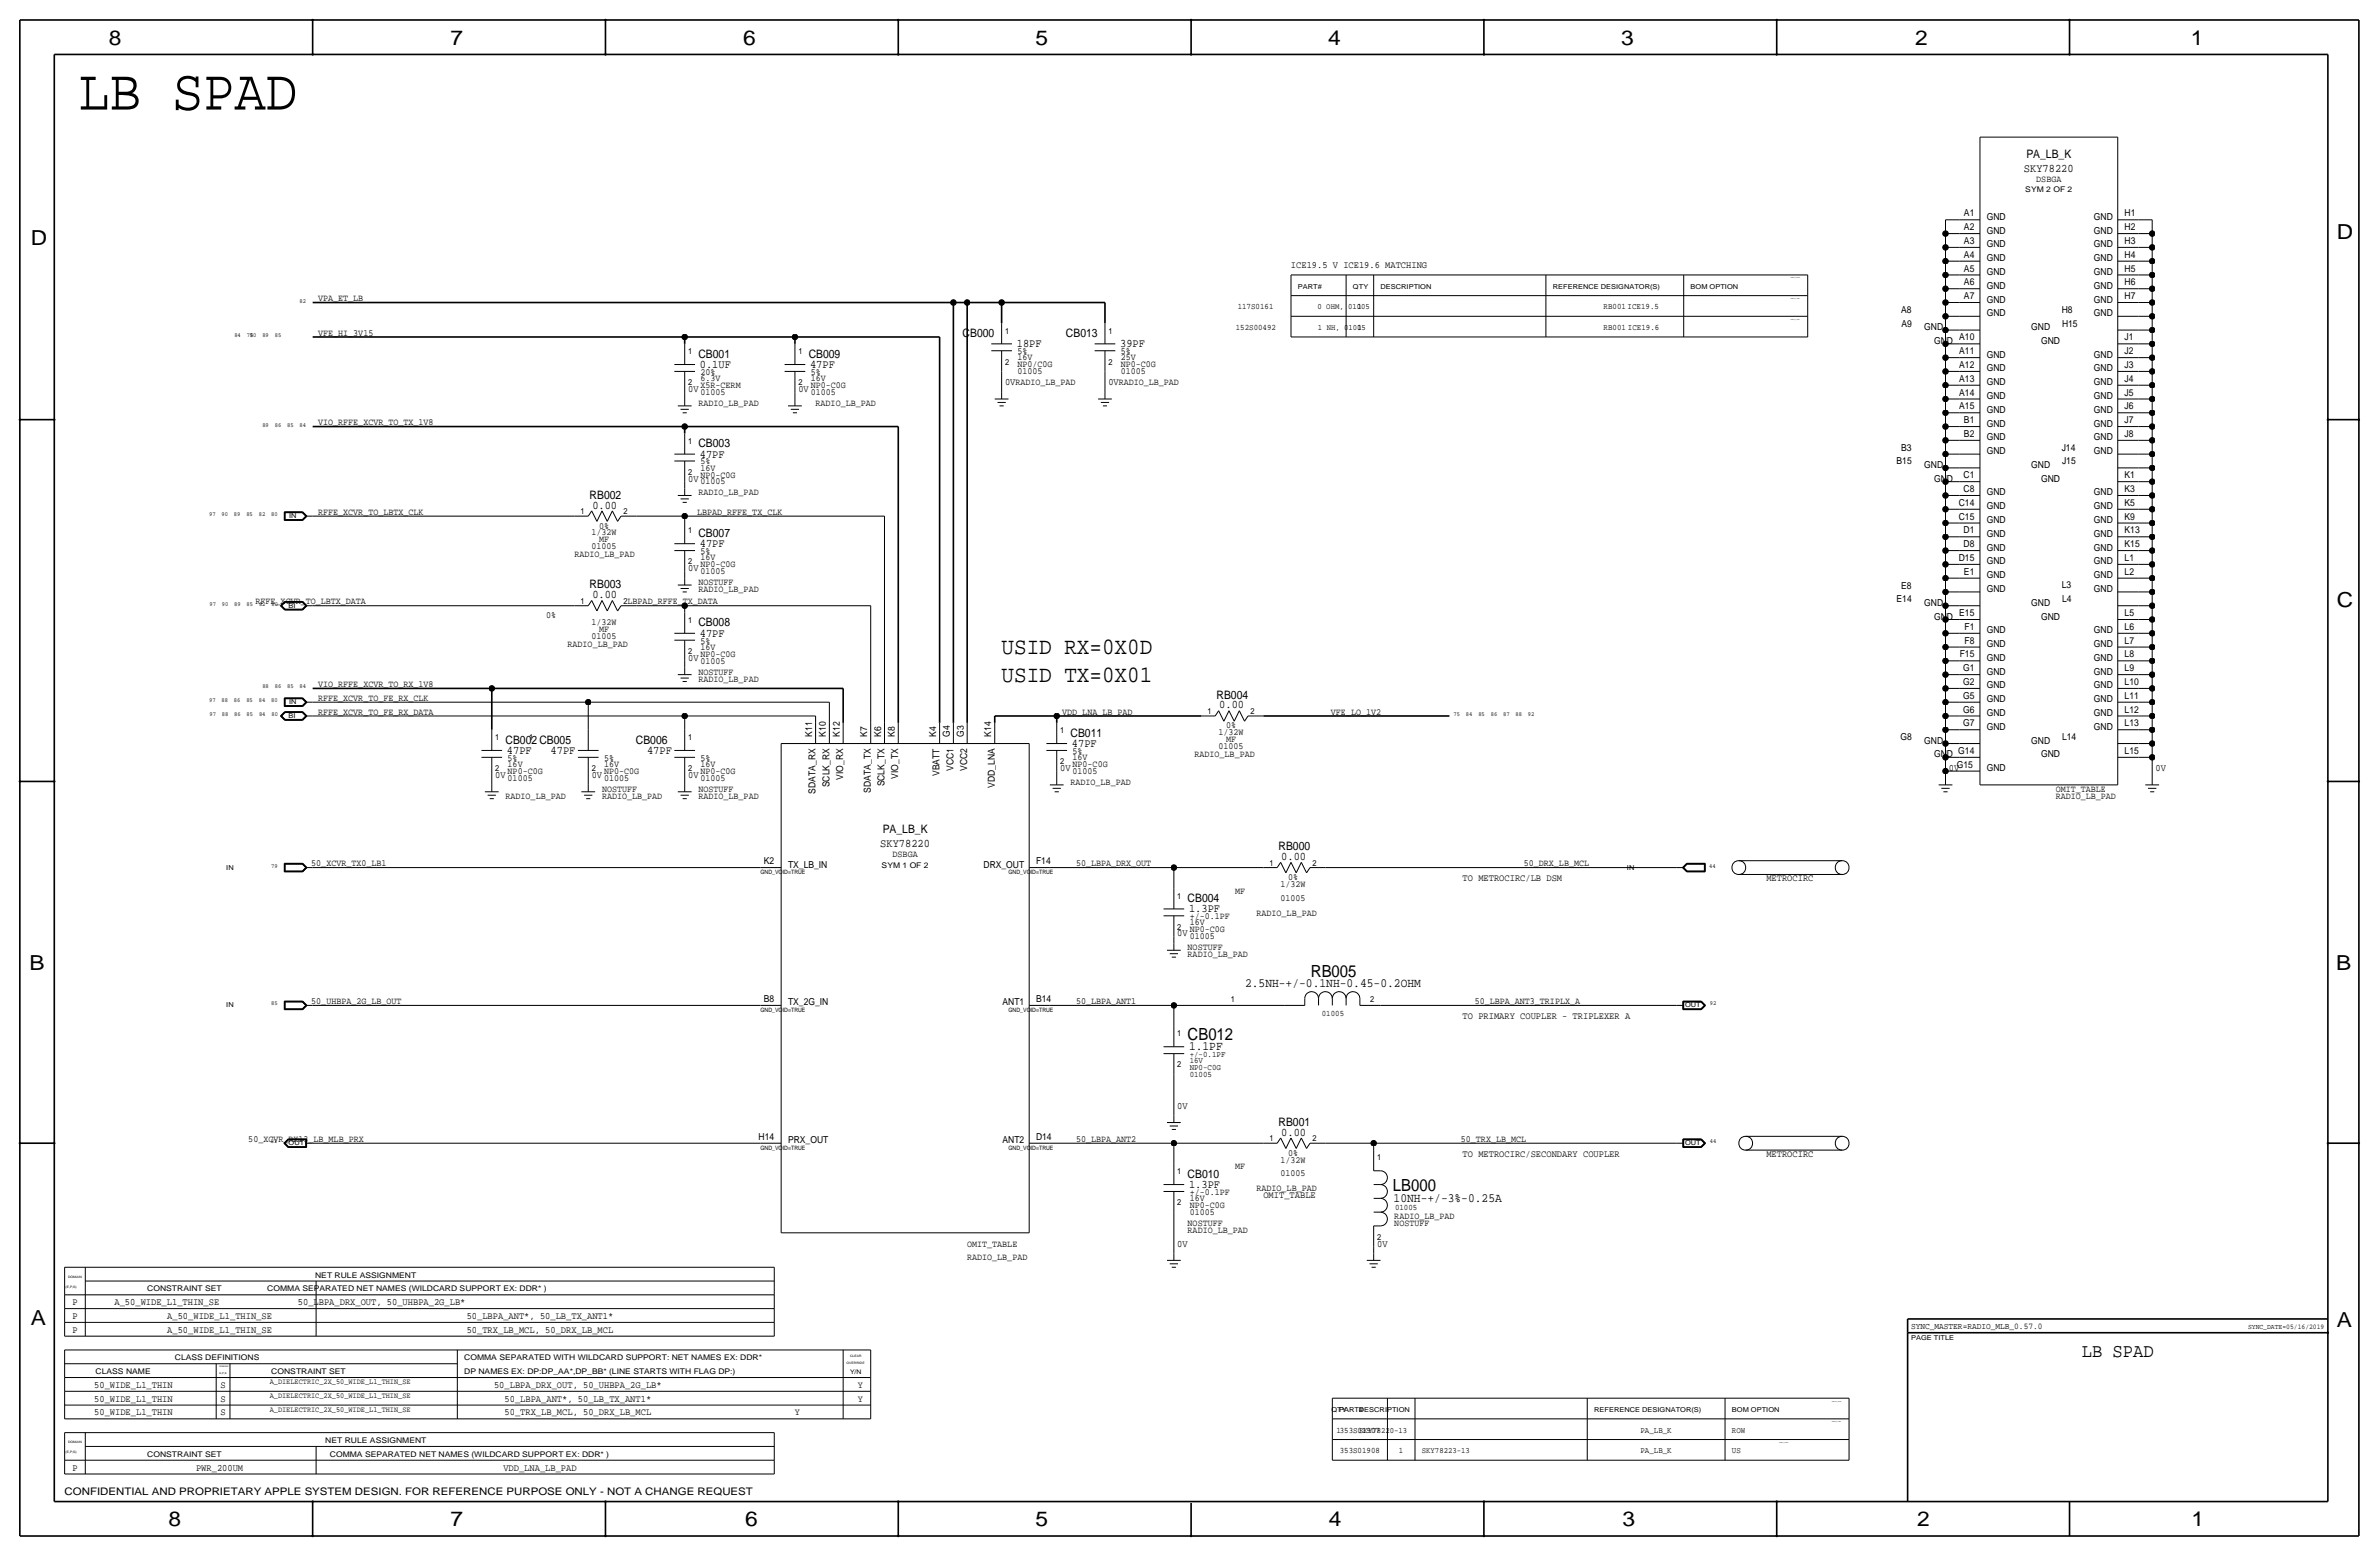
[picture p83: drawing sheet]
<svg xmlns="http://www.w3.org/2000/svg" width="877mm" height="574mm" viewBox="0 0 877 574" stroke-linecap="round" stroke-linejoin="round" font-family="sans-serif">
<defs><g id="words">
<text font-size="21.5" x="28.9" y="40.4">LB SPAD</text>
<g font-size="8.6">
<text x="369.3" y="241">USID RX=0X0D</text>
<text x="369.3" y="251.2">USID TX=0X01</text>
</g>
<g font-size="7.6">
<text x="40.1" y="16.5">8</text>
<text x="166.1" y="16.5">7</text>
<text x="274" y="16.5">6</text>
<text x="381.7" y="16.5">5</text>
<text x="489.7" y="16.5">4</text>
<text x="597.6" y="16.5">3</text>
<text x="706.1" y="16.5">2</text>
<text x="807.7" y="16.5">1</text>
<text x="861.5" y="88.1">D</text>
<text x="11.4" y="90.4">D</text>
<text x="861.5" y="223.8">C</text>
<text x="10.9" y="357.6">B</text>
<text x="861.3" y="357.4">B</text>
<text x="11.4" y="488.4">A</text>
<text x="861.5" y="489.2">A</text>
<text x="62.2" y="562.6">8</text>
<text x="166.1" y="562.6">7</text>
<text x="274.8" y="562.6">6</text>
<text x="381.7" y="562.6">5</text>
<text x="489.9" y="562.6">4</text>
<text x="598.1" y="562.6">3</text>
<text x="706.8" y="562.6">2</text>
<text x="807.9" y="562.6">1</text>
</g>
<text font-size="7.1" x="767.5" y="500.1">LB SPAD</text>
<g font-size="6.2">
<text x="483.3" y="360.2">RB005</text>
<text x="437.8" y="383.3">CB012</text>
<text x="513.5" y="439.2">LB000</text>
</g>
<g font-size="4.7">
<text x="459" y="363.7">2.5NH-+/-0.1NH-0.45-0.2OHM</text>
<text x="438.4" y="387.1">1.1PF</text>
<text x="513.8" y="443">10NH-+/-3%-0.25A</text>
</g>
<g font-size="4.3">
<text x="747.1" y="58.2">PA_LB_K</text>
<text x="746.2" y="63.2">SKY78220</text>
<text x="354.9" y="124.2">CB000</text>
<text x="393" y="124.2">CB013</text>
<text x="257.5" y="131.8">CB001</text>
<text x="298.1" y="131.8">CB009</text>
<text x="374.9" y="128">18PF</text>
<text x="413" y="128">39PF</text>
<text x="258" y="135.6">0.1UF</text>
<text x="298.7" y="135.6">47PF</text>
<text x="257.5" y="164.8">CB003</text>
<text x="258" y="168.7">47PF</text>
<text x="217.4" y="183.9">RB002</text>
<text x="218.4" y="187.5">0.00</text>
<text x="257.5" y="197.9">CB007</text>
<text x="258" y="201.7">47PF</text>
<text x="217.4" y="216.9">RB003</text>
<text x="218.4" y="220.5">0.00</text>
<text x="257.5" y="230.9">CB008</text>
<text x="258" y="234.7">47PF</text>
<text x="448.5" y="257.6">RB004</text>
<text x="449.5" y="261.1">0.00</text>
<text x="186.4" y="274.1">CB002 CB005</text>
<text x="234.4" y="274.1">CB006</text>
<text x="394.7" y="271.5">CB011</text>
<text x="395.2" y="275.3">47PF</text>
<text x="186.9" y="277.9">47PF</text>
<text x="203" y="277.9">47PF</text>
<text x="238.6" y="277.9">47PF</text>
<text x="325.4" y="307.1">PA_LB_K</text>
<text x="324.5" y="312.2">SKY78220</text>
<text x="471.4" y="313.4">RB000</text>
<text x="472.4" y="317">0.00</text>
<text x="437.8" y="332.5">CB004</text>
<text x="438.4" y="336.3">1.3PF</text>
<text x="471.4" y="415">RB001</text>
<text x="472.4" y="418.6">0.00</text>
<text x="437.8" y="434.1">CB010</text>
<text x="438.4" y="437.9">1.3PF</text>
</g>
<text font-size="3.8" x="23.8" y="550.9">CONFIDENTIAL AND PROPRIETARY APPLE SYSTEM DESIGN. FOR REFERENCE PURPOSE ONLY - NOT A CHANGE REQUEST</text>
<g font-size="3.6">
<text x="475.9" y="98.8">ICE19.5 V ICE19.6 MATCHING</text>
<text x="370.5" y="142">0VRADIO_LB_PAD</text>
<text x="408.6" y="142">0VRADIO_LB_PAD</text>
<text x="253.7" y="144.5">0V</text>
<text x="294.3" y="144.5">0V</text>
<text x="253.7" y="177.5">0V</text>
<text x="253.7" y="210.6">0V</text>
<text x="253.7" y="243.6">0V</text>
<text x="182.6" y="286.8">0V</text>
<text x="218.1" y="286.8">0V</text>
<text x="253.7" y="286.8">0V</text>
<text x="390.9" y="284.2">0V</text>
<text x="718.5" y="284.2">0V</text>
<text x="794.7" y="284.2">0V</text>
<text x="539.2" y="324.9">TO METROCIRC/LB DSM</text>
<text x="651.2" y="324.9">METROCIRC</text>
<text x="434" y="345.2">0V</text>
<text x="539.2" y="375.7">TO PRIMARY COUPLER - TRIPLEXER A</text>
<text x="434" y="408.7">0V</text>
<text x="539.2" y="426.5">TO METROCIRC/SECONDARY COUPLER</text>
<text x="651.2" y="426.5">METROCIRC</text>
<text x="465.8" y="441.7">OMIT_TABLE</text>
<text x="434" y="459.5">0V</text>
<text x="507.7" y="459.5">0V</text>
<text x="26.7" y="481.1">P</text>
<text x="42.2" y="481.1">A_50_WIDE_L1_THIN_SE</text>
<text x="109.8" y="481.1">50_LBPA_DRX_OUT, 50_UHBPA_2G_LB*</text>
<text x="26.7" y="486.2">P</text>
<text x="26.7" y="491.2">P</text>
<text x="61.7" y="486.2">A_50_WIDE_L1_THIN_SE</text>
<text x="61.7" y="491.2">A_50_WIDE_L1_THIN_SE</text>
<text x="172" y="486.2">50_LBPA_ANT*, 50_LB_TX_ANT1*</text>
<text x="172" y="491.2">50_TRX_LB_MCL, 50_DRX_LB_MCL</text>
<text x="34.7" y="511.6">50_WIDE_L1_THIN</text>
<text x="81.3" y="511.6">S</text>
<text x="182.2" y="511.6">50_LBPA_DRX_OUT, 50_UHBPA_2G_LB*</text>
<text x="34.7" y="516.6">50_WIDE_L1_THIN</text>
<text x="34.7" y="521.7">50_WIDE_L1_THIN</text>
<text x="81.3" y="516.6">S</text>
<text x="81.3" y="521.7">S</text>
<text x="186" y="521.7">50_TRX_LB_MCL, 50_DRX_LB_MCL</text>
<text x="186" y="516.6">50_LBPA_ANT*, 50_LB_TX_ANT1*</text>
<text x="26.7" y="542">P</text>
<text x="72.3" y="542">PWR_200UM</text>
<text x="185.6" y="542">VDD_LNA_LB_PAD</text>
</g>
<g font-size="3.5">
<text x="750.7" y="67.1">DSBGA</text>
<text x="724.1" y="79.8">A1</text>
<text x="732.5" y="81">GND</text>
<text x="772" y="81">GND</text>
<text x="783.3" y="79.8">H1</text>
<text x="724.1" y="89.9">A3</text>
<text x="724.1" y="84.8">A2</text>
<text x="732.5" y="86.1">GND</text>
<text x="772" y="86.1">GND</text>
<text x="783.3" y="89.9">H3</text>
<text x="783.3" y="84.8">H2</text>
<text x="724.1" y="95">A4</text>
<text x="732.5" y="91.2">GND</text>
<text x="772" y="91.2">GND</text>
<text x="783.3" y="95">H4</text>
<text x="724.1" y="100.1">A5</text>
<text x="732.5" y="96.3">GND</text>
<text x="732.5" y="101.3">GND</text>
<text x="772" y="101.3">GND</text>
<text x="772" y="96.3">GND</text>
<text x="783.3" y="100.1">H5</text>
<text x="724.1" y="105.2">A6</text>
<text x="732.5" y="106.4">GND</text>
<text x="772" y="106.4">GND</text>
<text x="783.3" y="105.2">H6</text>
<text x="117.3" y="111">VPA_ET_LB</text>
<text x="724.1" y="110.2">A7</text>
<text x="732.5" y="111.5">GND</text>
<text x="772" y="111.5">GND</text>
<text x="783.3" y="110.2">H7</text>
<text x="700.9" y="115.3">A8</text>
<text x="732.5" y="116.6">GND</text>
<text x="760.1" y="115.3">H8</text>
<text x="772" y="116.6">GND</text>
<text x="117.3" y="123.7">VFE_HI_3V15</text>
<text x="701" y="120.4">A9</text>
<text x="709.4" y="121.7">GND</text>
<text x="722.3" y="125.5">A10</text>
<text x="748.9" y="121.7">GND</text>
<text x="760.2" y="120.4">H15</text>
<text x="783.3" y="125.5">J1</text>
<text x="375.1" y="130.6">5%</text>
<text x="413.2" y="130.6">5%</text>
<text x="713" y="126.7">GND</text>
<text x="722.3" y="130.6">A11</text>
<text x="732.5" y="131.8">GND</text>
<text x="752.5" y="126.7">GND</text>
<text x="772" y="131.8">GND</text>
<text x="783.3" y="130.6">J2</text>
<text x="375.1" y="137.9">01005</text>
<text x="375.1" y="135.4">NP0/C0G</text>
<text x="375.1" y="132.8">16V</text>
<text x="413.2" y="137.9">01005</text>
<text x="413.2" y="135.4">NP0-C0G</text>
<text x="413.2" y="132.8">25V</text>
<text x="722.3" y="135.6">A12</text>
<text x="732.5" y="136.9">GND</text>
<text x="772" y="136.9">GND</text>
<text x="783.3" y="135.6">J3</text>
<text x="258.3" y="140.5">6.3V</text>
<text x="258.3" y="138.2">20%</text>
<text x="258.3" y="143">X5R-CERM</text>
<text x="298.9" y="140.5">16V</text>
<text x="298.9" y="138.2">5%</text>
<text x="298.9" y="143">NP0-C0G</text>
<text x="722.3" y="140.7">A13</text>
<text x="732.5" y="142">GND</text>
<text x="772" y="142">GND</text>
<text x="783.3" y="140.7">J4</text>
<text x="257.5" y="149.6">RADIO_LB_PAD</text>
<text x="258.3" y="145.5">01005</text>
<text x="298.9" y="145.5">01005</text>
<text x="300.7" y="149.6">RADIO_LB_PAD</text>
<text x="722.3" y="145.8">A14</text>
<text x="732.5" y="147.1">GND</text>
<text x="772" y="147.1">GND</text>
<text x="783.3" y="145.8">J5</text>
<text x="722.3" y="150.9">A15</text>
<text x="724.1" y="156">B1</text>
<text x="732.5" y="152.1">GND</text>
<text x="772" y="152.1">GND</text>
<text x="783.3" y="156">J7</text>
<text x="783.3" y="150.9">J6</text>
<text x="117.3" y="156.7">VIO_RFFE_XCVR_TO_TX_1V8</text>
<text x="724.1" y="161">B2</text>
<text x="732.5" y="157.2">GND</text>
<text x="772" y="157.2">GND</text>
<text x="783.3" y="161">J8</text>
<text x="700.9" y="166.1">B3</text>
<text x="732.5" y="167.4">GND</text>
<text x="732.5" y="162.3">GND</text>
<text x="760.1" y="166.1">J14</text>
<text x="772" y="162.3">GND</text>
<text x="772" y="167.4">GND</text>
<text x="258.3" y="173.5">16V</text>
<text x="258.3" y="171.2">5%</text>
<text x="699.2" y="171.2">B15</text>
<text x="709.4" y="172.5">GND</text>
<text x="748.9" y="172.5">GND</text>
<text x="760.2" y="171.2">J15</text>
<text x="258.3" y="178.6">01005</text>
<text x="258.3" y="176">NP0-C0G</text>
<text x="713" y="177.5">GND</text>
<text x="723.9" y="176.3">C1</text>
<text x="752.5" y="177.5">GND</text>
<text x="783.3" y="176.3">K1</text>
<text x="257.5" y="182.6">RADIO_LB_PAD</text>
<text x="723.9" y="181.4">C8</text>
<text x="732.5" y="182.6">GND</text>
<text x="772" y="182.6">GND</text>
<text x="783.3" y="181.4">K3</text>
<text x="117.3" y="189.7">RFFE_XCVR_TO_LBTX_CLK</text>
<text x="257" y="189.7">LBPAD_RFFE_TX_CLK</text>
<text x="722.1" y="191.5">C15</text>
<text x="722.1" y="186.4">C14</text>
<text x="732.5" y="187.7">GND</text>
<text x="772" y="187.7">GND</text>
<text x="783.3" y="191.5">K9</text>
<text x="783.3" y="186.4">K5</text>
<text x="218.1" y="197.4">1/32W</text>
<text x="220.9" y="194.8">0%</text>
<text x="723.9" y="196.6">D1</text>
<text x="732.5" y="197.9">GND</text>
<text x="732.5" y="192.8">GND</text>
<text x="772" y="192.8">GND</text>
<text x="772" y="197.9">GND</text>
<text x="783.3" y="196.6">K13</text>
<text x="218.1" y="202.4">01005</text>
<text x="220.9" y="199.9">MF</text>
<text x="723.9" y="201.7">D8</text>
<text x="732.5" y="202.9">GND</text>
<text x="772" y="202.9">GND</text>
<text x="783.3" y="201.7">K15</text>
<text x="211.8" y="205.5">RADIO_LB_PAD</text>
<text x="258.3" y="206.5">16V</text>
<text x="258.3" y="204.2">5%</text>
<text x="258.3" y="209">NP0-C0G</text>
<text x="722.1" y="206.8">D15</text>
<text x="732.5" y="208">GND</text>
<text x="772" y="208">GND</text>
<text x="783.3" y="206.8">L1</text>
<text x="257.5" y="215.6">NOSTUFF</text>
<text x="258.3" y="211.6">01005</text>
<text x="724.1" y="211.8">E1</text>
<text x="732.5" y="213.1">GND</text>
<text x="772" y="213.1">GND</text>
<text x="783.3" y="211.8">L2</text>
<text x="257.5" y="218.2">RADIO_LB_PAD</text>
<text x="699.2" y="222">E14</text>
<text x="700.9" y="216.9">E8</text>
<text x="732.5" y="218.2">GND</text>
<text x="760.1" y="216.9">L3</text>
<text x="760.2" y="222">L4</text>
<text x="772" y="218.2">GND</text>
<text x="94.2" y="222.8">RFFE_XCVR_TO_LBTX_DATA</text>
<text x="201.4" y="227.8">0%</text>
<text x="709.4" y="223.3">GND</text>
<text x="722.3" y="227.1">E15</text>
<text x="748.9" y="223.3">GND</text>
<text x="783.3" y="227.1">L5</text>
<text x="218.1" y="230.4">1/32W</text>
<text x="220.9" y="232.9">MF</text>
<text x="713" y="228.3">GND</text>
<text x="724.2" y="232.2">F1</text>
<text x="732.5" y="233.4">GND</text>
<text x="752.5" y="228.3">GND</text>
<text x="772" y="233.4">GND</text>
<text x="783.3" y="232.2">L6</text>
<text x="209.2" y="238.5">RADIO_LB_PAD</text>
<text x="218.1" y="235.5">01005</text>
<text x="258.3" y="239.5">16V</text>
<text x="258.3" y="237.2">5%</text>
<text x="724.2" y="237.2">F8</text>
<text x="732.5" y="238.5">GND</text>
<text x="772" y="238.5">GND</text>
<text x="783.3" y="237.2">L7</text>
<text x="258.3" y="244.6">01005</text>
<text x="258.3" y="242.1">NP0-C0G</text>
<text x="722.5" y="242.3">F15</text>
<text x="732.5" y="243.6">GND</text>
<text x="772" y="243.6">GND</text>
<text x="783.3" y="242.3">L8</text>
<text x="257.5" y="248.7">NOSTUFF</text>
<text x="257.5" y="251.2">RADIO_LB_PAD</text>
<text x="723.7" y="247.4">G1</text>
<text x="732.5" y="248.7">GND</text>
<text x="772" y="248.7">GND</text>
<text x="783.3" y="247.4">L9</text>
<text x="117.3" y="253.2">VIO_RFFE_XCVR_TO_RX_1V8</text>
<text x="723.7" y="257.6">G5</text>
<text x="723.7" y="252.5">G2</text>
<text x="732.5" y="253.7">GND</text>
<text x="772" y="253.7">GND</text>
<text x="783.3" y="257.6">L11</text>
<text x="783.3" y="252.5">L10</text>
<text x="117.3" y="263.4">RFFE_XCVR_TO_FE_RX_DATA</text>
<text x="117.3" y="258.3">RFFE_XCVR_TO_FE_RX_CLK</text>
<text x="391.6" y="263.4">VDD_LNA_LB_PAD</text>
<text x="490.7" y="263.4">VFE_LO_1V2</text>
<text x="723.7" y="262.6">G6</text>
<text x="732.5" y="263.9">GND</text>
<text x="732.5" y="258.8">GND</text>
<text x="772" y="258.8">GND</text>
<text x="772" y="263.9">GND</text>
<text x="783.3" y="262.6">L12</text>
<text x="452" y="268.5">0%</text>
<text x="723.7" y="267.7">G7</text>
<text x="732.5" y="269">GND</text>
<text x="772" y="269">GND</text>
<text x="783.3" y="267.7">L13</text>
<text x="299.4" y="271.5" transform="rotate(-90 299.4 271.5)">K11</text>
<text x="304.5" y="271.5" transform="rotate(-90 304.5 271.5)">K10</text>
<text x="309.6" y="271.5" transform="rotate(-90 309.6 271.5)">K12</text>
<text x="319.7" y="271.5" transform="rotate(-90 319.7 271.5)">K7</text>
<text x="324.8" y="271.5" transform="rotate(-90 324.8 271.5)">K6</text>
<text x="329.9" y="271.5" transform="rotate(-90 329.9 271.5)">K8</text>
<text x="345.1" y="271.5" transform="rotate(-90 345.1 271.5)">K4</text>
<text x="350.2" y="271.5" transform="rotate(-90 350.2 271.5)">G4</text>
<text x="355.3" y="271.5" transform="rotate(-90 355.3 271.5)">G3</text>
<text x="365.5" y="271.5" transform="rotate(-90 365.5 271.5)">K14</text>
<text x="449.2" y="271">1/32W</text>
<text x="452" y="273.6">MF</text>
<text x="700.6" y="272.8">G8</text>
<text x="709.4" y="274.1">GND</text>
<text x="748.9" y="274.1">GND</text>
<text x="760.2" y="272.8">L14</text>
<text x="187.1" y="280.4">5%</text>
<text x="222.7" y="280.4">5%</text>
<text x="258.3" y="280.4">5%</text>
<text x="395.4" y="280.2">16V</text>
<text x="395.4" y="277.9">5%</text>
<text x="440.4" y="279.1">RADIO_LB_PAD</text>
<text x="449.2" y="276.1">01005</text>
<text x="713" y="279.1">GND</text>
<text x="722" y="277.9">G14</text>
<text x="752.5" y="279.1">GND</text>
<text x="783.3" y="277.9">L15</text>
<text x="187.1" y="282.7">16V</text>
<text x="187.1" y="287.8">01005</text>
<text x="187.1" y="285.2">NP0-C0G</text>
<text x="222.7" y="282.7">16V</text>
<text x="222.7" y="287.8">01005</text>
<text x="222.7" y="285.2">NP0-C0G</text>
<text x="258.3" y="282.7">16V</text>
<text x="258.3" y="287.8">01005</text>
<text x="258.3" y="285.2">NP0-C0G</text>
<text x="310.8" y="287.4" transform="rotate(-90 310.8 287.4)">VIO_RX</text>
<text x="331.2" y="287.1" transform="rotate(-90 331.2 287.1)">VIO_TX</text>
<text x="346.4" y="286" transform="rotate(-90 346.4 286)">VBATT</text>
<text x="351.5" y="284.2" transform="rotate(-90 351.5 284.2)">VCC1</text>
<text x="356.6" y="284.2" transform="rotate(-90 356.6 284.2)">VCC2</text>
<text x="395.4" y="282.7">NP0-C0G</text>
<text x="395.4" y="285.2">01005</text>
<text x="721.4" y="283">G15</text>
<text x="732.5" y="284.2">GND</text>
<text x="221.9" y="291.8">NOSTUFF</text>
<text x="257.5" y="291.8">NOSTUFF</text>
<text x="300.7" y="292.5" transform="rotate(-90 300.7 292.5)">SDATA_RX</text>
<text x="305.8" y="290.2" transform="rotate(-90 305.8 290.2)">SCLK_RX</text>
<text x="321" y="292.1" transform="rotate(-90 321 292.1)">SDATA_TX</text>
<text x="326.1" y="289.9" transform="rotate(-90 326.1 289.9)">SCLK_TX</text>
<text x="366.7" y="290.4" transform="rotate(-90 366.7 290.4)">VDD_LNA</text>
<text x="394.7" y="289.3">RADIO_LB_PAD</text>
<text x="757.9" y="291.8">OMIT_TABLE</text>
<text x="186.4" y="294.4">RADIO_LB_PAD</text>
<text x="221.9" y="294.4">RADIO_LB_PAD</text>
<text x="257.5" y="294.4">RADIO_LB_PAD</text>
<text x="757.9" y="294.4">RADIO_LB_PAD</text>
<text x="329.1" y="316">DSBGA</text>
<text x="114.8" y="319.3">50_XCVR_TX0_LB1</text>
<text x="281.6" y="318.5">K2</text>
<text x="290.5" y="319.8">TX_LB_IN</text>
<text x="362.6" y="319.8">DRX_OUT</text>
<text x="382" y="318.5">F14</text>
<text x="396.7" y="319.3">50_LBPA_DRX_OUT</text>
<text x="561.8" y="319.3">50_DRX_LB_MCL</text>
<text x="455.4" y="329.4">MF</text>
<text x="472.1" y="326.9">1/32W</text>
<text x="474.9" y="324.4">0%</text>
<text x="472.1" y="332">01005</text>
<text x="438.6" y="341.1">16V</text>
<text x="438.6" y="338.8">+/-0.1PF</text>
<text x="463.2" y="337.6">RADIO_LB_PAD</text>
<text x="438.6" y="346.2">01005</text>
<text x="438.6" y="343.7">NP0-C0G</text>
<text x="437.8" y="350.3">NOSTUFF</text>
<text x="437.8" y="352.8">RADIO_LB_PAD</text>
<text x="114.8" y="370.1">50_UHBPA_2G_LB_OUT</text>
<text x="281.6" y="369.3">B8</text>
<text x="290.5" y="370.6">TX_2G_IN</text>
<text x="369.6" y="370.6">ANT1</text>
<text x="382" y="369.3">B14</text>
<text x="396.7" y="370.1">50_LBPA_ANT1</text>
<text x="543.7" y="370.1">50_LBPA_ANT3_TRIPLX_A</text>
<text x="91.5" y="420.9">50_XCVR_RX13_LB_MLB_PRX</text>
<text x="279.7" y="420.1">H14</text>
<text x="290.5" y="421.4">PRX_OUT</text>
<text x="369.6" y="421.4">ANT2</text>
<text x="382" y="420.1">D14</text>
<text x="396.7" y="420.9">50_LBPA_ANT2</text>
<text x="474.9" y="426">0%</text>
<text x="538.6" y="420.9">50_TRX_LB_MCL</text>
<text x="455.4" y="431">MF</text>
<text x="472.1" y="428.5">1/32W</text>
<text x="472.1" y="433.6">01005</text>
<text x="438.6" y="442.7">16V</text>
<text x="438.6" y="440.4">+/-0.1PF</text>
<text x="463.2" y="439.2">RADIO_LB_PAD</text>
<text x="438.6" y="445.3">NP0-C0G</text>
<text x="438.6" y="447.8">01005</text>
<text x="514" y="449.3">RADIO_LB_PAD</text>
<text x="437.8" y="451.9">NOSTUFF</text>
<text x="437.8" y="454.4">RADIO_LB_PAD</text>
<text x="514" y="451.9">NOSTUFF</text>
<text x="356.6" y="459.5">OMIT_TABLE</text>
<text x="356.6" y="464.6">RADIO_LB_PAD</text>
<text x="316.3" y="511.6">Y</text>
<text x="293" y="521.7">Y</text>
<text x="316.3" y="516.6">Y</text>
</g>
<text font-size="3.2" x="704.5" y="490">SYNC_MASTER=RADIO_MLB_0.57.0</text>
<g font-size="3.1">
<text x="456.3" y="114">117S0161</text>
<text x="500.5" y="114">1</text>
<text x="591.2" y="114">RB001 ICE19.5</text>
<text x="370.5" y="122.9">1</text>
<text x="408.6" y="122.9">1</text>
<text x="455.6" y="121.7">152S00492</text>
<text x="500.5" y="121.7">1</text>
<text x="591.2" y="121.7">RB001 ICE19.6</text>
<text x="253.7" y="130.6">1</text>
<text x="294.3" y="130.6">1</text>
<text x="370.5" y="134.4">2</text>
<text x="408.6" y="134.4">2</text>
<text x="253.7" y="142">2</text>
<text x="294.3" y="142">2</text>
<text x="253.7" y="163.6">1</text>
<text x="253.7" y="175">2</text>
<text x="214.1" y="189.5">1</text>
<text x="229.8" y="189.5">2</text>
<text x="253.7" y="196.6">1</text>
<text x="253.7" y="208">2</text>
<text x="214.1" y="222.5">1</text>
<text x="229.8" y="222.5">2LBPAD_RFFE_TX_DATA</text>
<text x="253.7" y="229.6">1</text>
<text x="253.7" y="241">2</text>
<text x="445.2" y="263.1">1</text>
<text x="461" y="263.1">2</text>
<text x="182.6" y="272.8">1</text>
<text x="195.1" y="272.8">1</text>
<text x="253.7" y="272.8">1</text>
<text x="390.9" y="270.3">1</text>
<text x="390.9" y="281.7">2</text>
<text x="182.6" y="284.2">2</text>
<text x="218.1" y="284.2">2</text>
<text x="253.7" y="284.2">2</text>
<text x="468.1" y="319">1</text>
<text x="483.8" y="319">2</text>
<text x="434" y="331.2">1</text>
<text x="434" y="342.6">2</text>
<text x="453.7" y="369.3">1</text>
<text x="505.2" y="369.3">2</text>
<text x="487.3" y="374.6">01005</text>
<text x="434" y="382">1</text>
<text x="438.6" y="389.6">+/-0.1PF</text>
<text x="434" y="393.4">2</text>
<text x="438.6" y="394.5">NP0-C0G</text>
<text x="438.6" y="391.9">16V</text>
<text x="438.6" y="397">01005</text>
<text x="468.1" y="420.6">1</text>
<text x="483.8" y="420.6">2</text>
<text x="507.7" y="427.7">1</text>
<text x="434" y="432.8">1</text>
<text x="434" y="444.2">2</text>
<text x="514.3" y="446">01005</text>
<text x="507.7" y="456.9">2</text>
<text x="492.7" y="528.1">1353S01907</text>
<text x="604.8" y="528.1">PA_LB_K</text>
<text x="638.5" y="528.1">ROW</text>
<text x="493.9" y="535.7">353S01908</text>
<text x="515.8" y="535.7">1</text>
<text x="604.8" y="535.7">PA_LB_K</text>
<text x="638.5" y="535.7">US</text>
</g>
<g font-size="3">
<text x="485.8" y="114">0 OHM, 01005</text>
<text x="485.9" y="121.7">1 NH, 01005</text>
<text x="501.1" y="528.1">SKY78220-13</text>
<text x="524.2" y="535.7">SKY78223-13</text>
</g>
<g font-size="2.9">
<text x="746.7" y="70.9">SYM 2 OF 2</text>
<text x="325" y="319.8">SYM 1 OF 2</text>
<text x="116.2" y="470.9">NET RULE ASSIGNMENT</text>
<text x="54.3" y="476">CONSTRAINT SET</text>
<text x="98.5" y="476">COMMA SEPARATED NET NAMES (WILDCARD SUPPORT EX: DDR* )</text>
<text x="64.5" y="501.4">CLASS DEFINITIONS</text>
<text x="171.1" y="501.4">COMMA SEPARATED WITH WILDCARD SUPPORT: NET NAMES EX: DDR*</text>
<text x="35.3" y="506.5">CLASS NAME</text>
<text x="100" y="506.5">CONSTRAINT SET</text>
<text x="171.1" y="506.5">DP NAMES EX: DP:DP_AA*,DP_BB* (LINE STARTS WITH FLAG DP:)</text>
<text x="99.4" y="510.3">A_DIELECTRIC_2X_50_WIDE_L1_THIN_SE</text>
<text x="99.4" y="515.4">A_DIELECTRIC_2X_50_WIDE_L1_THIN_SE</text>
<text x="99.4" y="520.4">A_DIELECTRIC_2X_50_WIDE_L1_THIN_SE</text>
<text x="119.9" y="531.9">NET RULE ASSIGNMENT</text>
<text x="54.3" y="537">CONSTRAINT SET</text>
<text x="121.6" y="537">COMMA SEPARATED NET NAMES (WILDCARD SUPPORT EX: DDR* )</text>
</g>
<text font-size="2.6" x="828.8" y="490">SYNC_DATE=05/16/2019</text>
<g font-size="2.5">
<text x="478.5" y="106.4">PART#</text>
<text x="498.8" y="106.4">QTY</text>
<text x="509" y="106.4">DESCRIPTION</text>
<text x="572.5" y="106.4">REFERENCE DESIGNATOR(S)</text>
<text x="623.3" y="106.4">BOM OPTION</text>
<text x="106.6" y="191">IN</text>
<text x="106.4" y="224">BI</text>
<text x="106.6" y="259.6">IN</text>
<text x="106.4" y="264.7">BI</text>
<text x="83.4" y="320.5">IN</text>
<text x="599.8" y="320.5">IN</text>
<text x="83.4" y="371.3">IN</text>
<text x="621.2" y="371.3">OUT</text>
<text x="106.4" y="422.1">OUT</text>
<text x="621.2" y="422.1">OUT</text>
<text x="704.5" y="493.8">PAGE TITLE</text>
<text x="490.8" y="520.4">QTY</text>
<text x="493.7" y="520.4">PART#</text>
<text x="501" y="520.4">DESCRIPTION</text>
<text x="587.7" y="520.4">REFERENCE DESIGNATOR(S)</text>
<text x="638.5" y="520.4">BOM OPTION</text>
</g>
<g font-size="2.3">
<text x="110.4" y="111.5">82</text>
<text x="86.4" y="124.2">84</text>
<text x="91" y="124.2">75</text>
<text x="92.1" y="124.2">90</text>
<text x="96.7" y="124.2">89</text>
<text x="101.3" y="124.2">85</text>
<text x="96.7" y="157.2">89</text>
<text x="101.3" y="157.2">86</text>
<text x="105.9" y="157.2">85</text>
<text x="110.4" y="157.2">84</text>
<text x="77.1" y="190.2">97</text>
<text x="81.7" y="190.2">90</text>
<text x="86.3" y="190.2">89</text>
<text x="90.8" y="190.2">85</text>
<text x="95.4" y="190.2">82</text>
<text x="100" y="190.2">80</text>
<text x="77.2" y="223.3">97</text>
<text x="81.8" y="223.3">90</text>
<text x="86.4" y="223.3">89</text>
<text x="90.9" y="223.3">85</text>
<text x="95.5" y="223.3">82</text>
<text x="100.1" y="223.3">80</text>
<text x="96.7" y="253.7">88</text>
<text x="101.3" y="253.7">86</text>
<text x="105.9" y="253.7">85</text>
<text x="110.4" y="253.7">84</text>
<text x="77.1" y="258.8">97</text>
<text x="77.2" y="263.9">97</text>
<text x="81.7" y="258.8">88</text>
<text x="81.8" y="263.9">88</text>
<text x="86.3" y="258.8">86</text>
<text x="86.4" y="263.9">86</text>
<text x="90.8" y="258.8">85</text>
<text x="90.9" y="263.9">85</text>
<text x="95.4" y="258.8">84</text>
<text x="95.5" y="263.9">84</text>
<text x="100" y="258.8">80</text>
<text x="100.1" y="263.9">80</text>
<text x="535.9" y="263.9">75</text>
<text x="540.5" y="263.9">84</text>
<text x="545" y="263.9">85</text>
<text x="549.6" y="263.9">86</text>
<text x="554.2" y="263.9">87</text>
<text x="558.7" y="263.9">88</text>
<text x="563.3" y="263.9">92</text>
<text x="100" y="319.8">79</text>
<text x="630.2" y="319.8">44</text>
<text x="100" y="370.6">85</text>
<text x="630.3" y="370.6">92</text>
<text x="99.8" y="421.4">81</text>
<text x="630.3" y="421.4">44</text>
<text x="313.4" y="506.5">Y/N</text>
</g>
<g font-size="2.2">
<text x="280.4" y="322.3">GND_VOID=TRUE</text>
<text x="371.8" y="322.3">GND_VOID=TRUE</text>
<text x="280.4" y="373.1">GND_VOID=TRUE</text>
<text x="371.8" y="373.1">GND_VOID=TRUE</text>
<text x="280.4" y="423.9">GND_VOID=TRUE</text>
<text x="371.8" y="423.9">GND_VOID=TRUE</text>
</g>
<g font-size="1.2">
<text x="25.1" y="470.9">DOMAIN</text>
<text x="24.2" y="474.7">(E,P,S)</text>
<text x="312.1" y="502.7">OVERRIDE</text>
<text x="313.4" y="500.1">CLEAR</text>
<text x="25.1" y="531.9">DOMAIN</text>
<text x="24.2" y="535.7">(E,P,S)</text>
</g>
<text font-size=".9" x="81" y="506.5">E,P,S</text>
<text font-size=".7" x="81" y="503.9">DOMAIN</text>
<g font-size=".4">
<text x="660.1" y="102.6">TABLE_5_HEAD</text>
<text x="660.1" y="110.2">TABLE_5_ITEM</text>
<text x="660.1" y="117.9">TABLE_5_ITEM</text>
<text x="675.3" y="516.6">TABLE_5_HEAD</text>
<text x="675.3" y="524.3">TABLE_5_ITEM</text>
<text x="655.9" y="531.9">TABLE_5_ITEM</text>
</g>
</g></defs>
<g fill="none" stroke="#000" stroke-width=".37">
<path d="M729.9 50.5v238.8zM729.9 50.5h50.8zM780.7 50.5v238.8zM717.2 96.3v5zM717.2 96.3h5.1zM717.2 91.2v5.1zM717.2 91.2h5.1zM717.2 86.1v5.1zM717.2 81v5.1zM717.2 86.1h5.1zM717.2 81h5.1zM722.3 96.3h7.6z"/>
<path d="M722.3 91.2h7.6zM722.3 86.1h7.6zM722.3 81h7.6zM780.7 86.1h7.7zM780.7 81h7.7zM780.7 91.2h7.7zM780.7 96.3h7.7zM788.4 96.3h5zM788.4 91.2h5zM788.4 86.1h5zM788.4 81h5zM793.4 96.3v5z"/>
<path d="M793.4 91.2v5.1zM793.4 86.1v5.1zM793.4 81v5.1zM369.3 119.1v7.6zM407.4 119.1v7.6zM475.9 109v7.6zM475.9 116.6h190.5zM475.9 101.3v7.7zM475.9 109h190.5zM475.9 101.3h190.5zM475.9 116.6v7.6zM496.3 109v7.6z"/>
<path d="M496.3 101.3v7.7zM496.3 116.6v7.6zM506.4 109v7.6zM506.4 101.3v7.7zM506.4 116.6v7.6zM569.9 109v7.6zM569.9 101.3v7.7zM569.9 116.6v7.6zM620.7 109v7.6zM620.7 101.3v7.7zM620.7 116.6v7.6zM666.4 109v7.6z"/>
<path d="M666.4 101.3v7.7zM666.4 116.6v7.6zM717.2 116.6v5.1zM717.2 116.6h5.1zM717.2 111.5v5.1zM717.2 106.4v5.1zM717.2 111.5h5.1zM717.2 106.4h5.1zM717.2 101.3v5.1zM717.2 101.3h5.1zM722.3 111.5h7.6zM722.3 116.6h7.6z"/>
<path d="M722.3 106.4h7.6zM722.3 101.3h7.6zM780.7 101.3h7.7zM780.7 111.5h7.7zM780.7 106.4h7.7zM780.7 116.6h7.7zM788.4 116.6h5zM788.4 111.5h5zM788.4 106.4h5zM788.4 101.3h5zM793.4 116.6v5.1zM793.4 111.5v5.1z"/>
<path d="M793.4 106.4v5.1zM793.4 101.3v5.1zM248.6 134.4h7.6zM248.6 136.9h7.6zM252.4 126.7v7.7zM252.4 136.9v7.6zM289.3 134.4h7.6zM289.3 136.9h7.6zM293.1 126.7v7.7zM293.1 136.9v7.6zM365.5 126.7h7.6zM365.5 129.3h7.6z"/>
<path d="M369.3 136.9v7.6zM369.3 129.3v7.6zM403.6 126.7h7.6zM403.6 129.3h7.6zM407.4 136.9v7.6zM407.4 129.3v7.6zM475.9 124.2h190.5zM717.2 136.9v5.1zM717.2 136.9h5.1zM717.2 131.8v5.1zM717.2 131.8h5.1zM717.2 126.7v5.1z"/>
<path d="M717.2 121.7v5zM717.2 126.7h5.1zM717.2 121.7h5.1zM722.3 131.8h7.6zM722.3 136.9h7.6zM722.3 121.7h7.6zM722.3 126.7h7.6zM780.7 121.7h7.7zM780.7 126.7h7.7zM780.7 136.9h7.7zM780.7 131.8h7.7zM788.4 136.9h5z"/>
<path d="M788.4 131.8h5zM788.4 126.7h5zM788.4 121.7h5zM793.4 136.9v5.1zM793.4 131.8v5.1zM793.4 126.7v5.1zM793.4 121.7v5zM249.9 149.6h5.1zM250.9 150.9h3zM251.7 152.1h1.5zM252.4 144.5v2.6zM252.4 159.8v7.6z"/>
<path d="M252.4 147.1v2.5zM290.5 149.6h5.1zM291.5 150.9h3.1zM292.3 152.1h1.5zM293.1 144.5v2.6zM293.1 147.1v2.5zM366.7 147.1h5.1zM367.7 148.3h3.1zM368.5 149.6h1.5zM369.3 144.5v2.6zM404.8 147.1h5.1zM405.8 148.3h3.1z"/>
<path d="M406.6 149.6h1.5zM407.4 144.5v2.6zM717.2 157.2v5.1zM717.2 157.2h5.1zM717.2 152.1v5.1zM717.2 147.1v5zM717.2 152.1h5.1zM717.2 147.1h5.1zM717.2 142v5.1zM717.2 142h5.1zM722.3 157.2h7.6zM722.3 142h7.6z"/>
<path d="M722.3 152.1h7.6zM722.3 147.1h7.6zM780.7 142h7.7zM780.7 152.1h7.7zM780.7 147.1h7.7zM780.7 157.2h7.7zM788.4 157.2h5zM788.4 152.1h5zM788.4 147.1h5zM788.4 142h5zM793.4 157.2v5.1zM793.4 152.1v5.1z"/>
<path d="M793.4 147.1v5zM793.4 142v5.1zM248.6 167.4h7.6zM248.6 169.9h7.6zM252.4 177.5v2.6zM252.4 169.9v7.6zM717.2 177.5v5.1zM717.2 172.5v5zM717.2 177.5h5.1zM717.2 172.5h5.1zM717.2 167.4v5.1zM717.2 162.3v5.1z"/>
<path d="M717.2 167.4h5.1zM717.2 162.3h5.1zM722.3 172.5h7.6zM722.3 177.5h7.6zM722.3 167.4h7.6zM722.3 162.3h7.6zM780.7 162.3h7.7zM780.7 167.4h7.7zM780.7 172.5h7.7zM780.7 177.5h7.7zM788.4 177.5h5zM788.4 172.5h5z"/>
<path d="M788.4 167.4h5zM788.4 162.3h5zM793.4 177.5v5.1zM793.4 172.5v5zM793.4 167.4v5.1zM793.4 162.3v5.1zM104.8 188.7v3.1zM104.8 191.8h6.8zM104.8 188.7h6.8zM104.9 188.8h6.7zM104.9 188.8v2.9zM104.9 191.7h6.7z"/>
<path d="M105 188.9h6.5zM105 188.9v2.7zM105 191.6h6.5zM105.1 189h6.4zM105.1 189v2.5zM105.1 191.5h6.4zM111.5 189l1.2 1.2zM111.5 191.5l1.2-1.3zM111.5 188.9l1.4 1.3zM111.6 188.8l1.4 1.4zM111.6 188.7l1.6 1.5zM111.6 191.8l1.6-1.6z"/>
<path d="M112.7 190.2h2.6zM112.9 190.2l-1.4 1.4zM113 190.2l-1.4 1.5zM115.3 190.2h96.5zM211.8 190.2h5.1zM218.1 188.3l-1.2 1.9zM218.1 188.3l2 3.9zM221.9 188.3l-1.8 3.9zM221.9 188.3l2 3.9zM225.8 188.3l1.9 3.9zM225.8 188.3l-1.9 3.9zM229 190.2h5.6z"/>
<path d="M229 190.2l-1.3 2zM234.6 190.2h17.8zM249.9 182.6h5.1zM250.9 183.9h3zM251.7 185.2h1.5zM252.4 190.2h73.7zM252.4 190.2v2.6zM252.4 180.1v2.5zM252.4 192.8v7.6zM326.1 190.2v76.2zM717.2 197.9v5zM717.2 197.9h5.1z"/>
<path d="M717.2 192.8v5.1zM717.2 187.7v5.1zM717.2 192.8h5.1zM717.2 187.7h5.1zM717.2 182.6v5.1zM717.2 182.6h5.1zM722.3 197.9h7.6zM722.3 192.8h7.6zM722.3 187.7h7.6zM722.3 182.6h7.6zM780.7 182.6h7.7zM780.7 187.7h7.7z"/>
<path d="M780.7 192.8h7.7zM780.7 197.9h7.7zM788.4 197.9h5zM788.4 192.8h5zM788.4 187.7h5zM788.4 182.6h5zM793.4 197.9v5zM793.4 192.8v5.1zM793.4 187.7v5.1zM793.4 182.6v5.1zM248.6 200.4h7.6zM248.6 202.9h7.6z"/>
<path d="M249.9 215.6h5.1zM250.9 216.9h3zM251.7 218.2h1.5zM252.4 210.6v2.5zM252.4 202.9v7.7zM252.4 213.1v2.5zM717.2 218.2v5.1zM717.2 213.1v5.1zM717.2 218.2h5.1zM717.2 213.1h5.1zM717.2 208v5.1zM717.2 208h5.1z"/>
<path d="M717.2 202.9v5.1zM717.2 202.9h5.1zM722.3 218.2h7.6zM722.3 213.1h7.6zM722.3 208h7.6zM722.3 202.9h7.6zM780.7 202.9h7.7zM780.7 213.1h7.7zM780.7 208h7.7zM780.7 218.2h7.7zM788.4 218.2h5zM788.4 213.1h5z"/>
<path d="M788.4 208h5zM788.4 202.9h5zM793.4 218.2v5.1zM793.4 213.1v5.1zM793.4 208v5.1zM793.4 202.9v5.1zM103.4 223.3l1.6 1.5zM103.5 223.3l1.5 1.4zM103.7 223.3l1.4-1.4zM103.7 223.3l1.4 1.3zM103.8 223.3l1.3-1.3zM103.8 223.3l1.3 1.2z"/>
<path d="M105 221.7l-1.6 1.6zM105 224.8h6.6zM105 221.7h6.6zM105 221.8l-1.5 1.5zM105 224.7h6.6zM105 221.8h6.6zM105.1 224.6h6.4zM105.1 221.9h6.4zM105.1 224.5h6.4zM105.1 222h6.4zM111.5 224.5l1.2-1.2zM111.5 222l1.2 1.3z"/>
<path d="M111.5 224.6l1.4-1.3zM111.5 221.9l1.4 1.4zM111.6 221.8l1.4 1.5zM111.6 224.8l1.6-1.5zM111.6 221.7l1.6 1.6zM112.7 223.3h2.6zM113 223.3l-1.4 1.4zM115.3 223.3h96.5zM211.8 223.3h5.1zM218.1 221.3l-1.2 2zM218.1 221.3l2 3.9zM221.9 221.3l-1.8 3.9z"/>
<path d="M221.9 221.3l2 3.9zM225.8 221.3l1.9 3.9zM225.8 221.3l-1.9 3.9zM229 223.3h5.6zM229 223.3l-1.3 1.9zM234.6 223.3h17.8zM248.6 233.4h7.6zM248.6 236h7.6zM252.4 223.3h68.6zM252.4 223.3v2.5zM252.4 225.8v7.6zM252.4 236v7.6z"/>
<path d="M321 223.3v43.1zM717.2 238.5v5.1zM717.2 238.5h5.1zM717.2 233.4v5.1zM717.2 233.4h5.1zM717.2 228.3v5.1zM717.2 223.3v5zM717.2 228.3h5.1zM717.2 223.3h5.1zM722.3 238.5h7.6zM722.3 233.4h7.6zM722.3 223.3h7.6z"/>
<path d="M722.3 228.3h7.6zM780.7 223.3h7.7zM780.7 228.3h7.7zM780.7 238.5h7.7zM780.7 233.4h7.7zM788.4 238.5h5zM788.4 233.4h5zM788.4 228.3h5zM788.4 223.3h5zM793.4 238.5v5.1zM793.4 233.4v5.1zM793.4 228.3v5.1z"/>
<path d="M793.4 223.3v5zM104.8 257.3v3.1zM104.8 257.3h6.8zM104.9 257.4h6.7zM104.9 257.4v2.9zM105 257.5h6.5zM105 257.5v2.7zM105.1 257.6h6.4zM105.1 257.6v2.5zM111.5 257.6l1.2 1.2zM111.5 257.5l1.4 1.3zM111.6 257.4l1.4 1.4z"/>
<path d="M111.6 257.3l1.6 1.5zM112.7 258.8h2.6zM112.7 258.8l-1.2 1.3zM113 258.8l-1.4 1.5zM115.3 258.8h101.6zM216.9 258.8h88.9zM216.9 258.8v10.2zM249.9 248.7h5.1zM250.9 249.9h3zM251.7 251.2h1.5zM252.4 243.6v2.5zM252.4 246.1v2.6z"/>
<path d="M305.8 258.8v7.6zM717.2 258.8v5.1zM717.2 253.7v5.1zM717.2 258.8h5.1zM717.2 253.7h5.1zM717.2 248.7v5zM717.2 248.7h5.1zM717.2 243.6v5.1zM717.2 243.6h5.1zM722.3 258.8h7.6zM722.3 243.6h7.6zM722.3 253.7h7.6z"/>
<path d="M722.3 248.7h7.6zM780.7 243.6h7.7zM780.7 248.7h7.7zM780.7 253.7h7.7zM780.7 258.8h7.7zM788.4 258.8h5zM788.4 253.7h5zM788.4 248.7h5zM788.4 243.6h5zM793.4 258.8v5.1zM793.4 253.7v5.1zM793.4 248.7v5z"/>
<path d="M793.4 243.6v5.1zM103.4 263.9l1.6 1.6zM103.5 263.9l1.5-1.5zM103.5 263.9l1.5 1.5zM103.7 263.9l1.4-1.4zM103.7 263.9l1.4 1.4zM103.8 263.9l1.3 1.3zM104.8 260.4h6.8zM104.9 260.3h6.7zM105 262.3l-1.6 1.6zM105 265.5h6.6zM105 262.3h6.6z"/>
<path d="M105 260.2h6.5zM105 265.4h6.6zM105 262.4h6.6zM105.1 265.3h6.4zM105.1 262.5h6.4zM105.1 260.1h6.4zM105.1 262.6l-1.3 1.3zM105.1 265.2h6.4zM105.1 262.6h6.4zM111.5 265.2l1.2-1.3zM111.5 262.6l1.2 1.3zM111.5 260.2l1.4-1.4z"/>
<path d="M111.5 265.3l1.4-1.4zM111.5 262.5l1.4 1.4zM111.6 265.4l1.4-1.5zM111.6 262.4l1.4 1.5zM111.6 260.4l1.6-1.6zM111.6 265.5l1.6-1.6zM111.6 262.3l1.6 1.6zM112.7 263.9h2.6zM115.3 263.9h137.1zM177.5 276.6h7.6zM177.5 279.1h7.6zM181.3 269v7.6z"/>
<path d="M181.3 279.1v7.7zM213.1 276.6h7.6zM213.1 279.1h7.6zM216.9 269v7.6zM216.9 279.1v7.7zM248.6 276.6h7.6zM248.6 279.1h7.6zM252.4 263.9h48.3zM252.4 263.9v5.1zM252.4 269v7.6zM252.4 279.1v7.7zM288 274.1h91.4z"/>
<path d="M288 274.1v180.3zM300.7 263.9v2.5zM300.7 266.4v7.7zM305.8 266.4v7.7zM310.8 266.4v7.7zM321 266.4v7.7zM326.1 266.4v7.7zM331.2 266.4v7.7zM346.4 266.4v7.7zM351.5 266.4v7.7zM356.6 266.4v7.7zM366.7 266.4v7.7z"/>
<path d="M379.4 274.1v180.3zM385.8 274.1h7.6zM385.8 276.6h7.6zM389.6 266.4v7.7zM389.6 276.6v7.6zM442.9 263.9h5.1zM449.3 262l-1.3 1.9zM449.3 262l1.9 3.8zM453.1 262l-1.9 3.8zM453.1 262l1.9 3.8zM456.9 262l1.9 3.8zM456.9 262l-1.9 3.8z"/>
<path d="M460.1 263.9h5.7zM460.1 263.9l-1.3 1.9zM717.2 279.1h5.1zM717.2 274.1v5zM717.2 279.1v5.1zM717.2 274.1h5.1zM717.2 269v5.1zM717.2 263.9v5.1zM717.2 269h5.1zM717.2 263.9h5.1zM722.3 269h7.6zM722.3 263.9h7.6z"/>
<path d="M722.3 279.1h7.6zM722.3 274.1h7.6zM780.7 269h7.7zM780.7 263.9h7.7zM780.7 279.1h7.7zM780.7 274.1h7.7zM788.4 274.1h5zM788.4 279.1h5zM788.4 269h5zM788.4 263.9h5zM793.4 269v5.1zM793.4 274.1v5z"/>
<path d="M793.4 279.1v7.7zM793.4 263.9v5.1zM178.8 291.8h5zM179.8 293.1h3zM180.5 294.4h1.6zM181.3 286.8v2.5zM181.3 289.3v2.5zM214.3 291.8h5.1zM215.3 293.1h3.1zM216.1 294.4h1.5zM216.9 286.8v2.5zM216.9 289.3v2.5z"/>
<path d="M249.9 291.8h5.1zM250.9 293.1h3zM251.7 294.4h1.5zM252.4 286.8v2.5zM252.4 289.3v2.5zM387 289.3h5.1zM388.1 290.6h3zM388.8 291.8h1.5zM389.6 284.2v2.6zM389.6 286.8v2.5zM714.7 289.3h5.1zM715.7 290.6h3.1z"/>
<path d="M716.5 291.8h1.5zM717.2 284.2h5.1zM717.2 284.2v2.6zM717.2 286.8v2.5zM722.3 284.2h7.6zM729.9 289.3h50.8zM790.9 289.3h5.1zM791.9 290.6h3.1zM792.7 291.8h1.5zM793.4 286.8v2.5zM104.8 318.2v3.2zM104.8 318.2h6.8z"/>
<path d="M104.9 318.3h6.7zM104.9 318.3v3zM105 318.4h6.5zM105 318.4v2.8zM105.1 318.5h6.4zM105.1 318.5v2.6zM111.5 318.5l1.2 1.3zM111.5 318.4l1.4 1.4zM111.6 318.3l1.4 1.5zM111.6 318.2l1.6 1.6zM112.7 319.8h2.6zM112.7 319.8l-1.2 1.3z"/>
<path d="M113 319.8l-1.4 1.5zM113.2 319.8l-1.6 1.6zM115.3 319.8h165.1zM280.4 319.8h7.6zM379.4 319.8h7.6zM387 319.8h45.8zM432.8 319.8h33zM432.8 319.8v7.6zM465.8 319.8h5.1zM472.1 317.9l-1.2 1.9zM472.1 317.9l2 3.8zM475.9 317.9l-1.8 3.8z"/>
<path d="M475.9 317.9l2 3.8zM479.8 317.9l1.9 3.8zM479.8 317.9l-1.9 3.8zM483 319.8h5.6zM483 319.8l-1.3 1.9zM488.6 319.8h129.6zM618.2 319.8h2.5zM620.3 319.8l1.5 1.6zM620.4 319.8l1.5-1.5zM620.4 319.8l1.5 1.5zM620.6 319.8l1.3-1.4zM620.6 319.8l1.3 1.4z"/>
<path d="M620.7 319.8l1.3-1.3zM620.7 319.8l1.3 1.3zM621.8 318.2l-1.5 1.6zM621.8 318.2h6.8zM621.9 318.3h6.6zM621.9 318.4h6.5zM622 318.5h6.3zM628.3 318.5v2.6zM628.4 318.4v2.8zM628.5 318.3v3zM628.6 318.2v3.2zM641 317.2h38.1z"/>
<path d="M104.8 321.4h6.8zM104.9 321.3h6.7zM105 321.2h6.5zM105.1 321.1h6.4zM111.5 321.2l1.4-1.4zM429 335h7.6zM429 337.6h7.6zM432.8 327.4v7.6zM432.8 337.6v7.6zM621.8 321.4h6.8zM621.9 321.3h6.6zM621.9 321.2h6.5z"/>
<path d="M622 321.1h6.3zM641 322.3h38.1zM430.2 350.3h5.1zM431.2 351.5h3.1zM432 352.8h1.5zM432.8 345.2v2.5zM432.8 347.7v2.6zM104.8 369v3.2zM104.8 372.2h6.8zM104.8 369h6.8zM104.9 369.1h6.7zM104.9 369.1v3z"/>
<path d="M104.9 372.1h6.7zM105 369.2h6.5zM105 369.2v2.8zM105 372h6.5zM105.1 369.3h6.4zM105.1 369.3v2.6zM105.1 371.9h6.4zM111.5 369.3l1.2 1.3zM111.5 369.2l1.4 1.4zM111.6 369.1l1.4 1.5zM111.6 369l1.6 1.6zM112.7 370.6h2.6z"/>
<path d="M112.7 370.6l-1.2 1.3zM112.9 370.6l-1.4 1.4zM113 370.6l-1.4 1.5zM113.2 370.6l-1.6 1.6zM115.3 370.6h165.1zM280.4 370.6h7.6zM379.4 370.6h7.6zM387 370.6h45.8zM432.8 370.6v7.6zM432.8 370.6h40.6zM432.8 378.2v7.6zM473.4 370.6h7.6z"/>
<path d="M481 368v2.6zM481 368a2.54 2.54 0 0 1 2.6-2.5 2.54 2.54 0 0 1 2.5 2.5 2.54 2.54 0 0 1 2.5-2.5 2.54 2.54 0 0 1 2.6 2.5 2.54 2.54 0 0 1 2.5-2.5 2.54 2.54 0 0 1 2.6 2.5 2.54 2.54 0 0 1 2.5-2.5 2.54 2.54 0 0 1 2.5 2.5M486.1 368v2.6zM491.2 368v2.6zM496.3 368v2.6zM501.3 368v2.6zM501.3 370.6h7.7zM509 370.6h109.2zM618.2 370.6h2.5zM620.4 369h6.8zM620.4 372.2h6.8zM620.4 369v3.2z"/>
<path d="M620.5 369.1h6.7zM620.5 369.1v3zM620.5 372.1h6.7zM620.6 369.2h6.5zM620.6 369.2v2.8zM620.6 372h6.5zM620.7 369.3h6.4zM620.7 369.3v2.6zM620.7 371.9h6.4zM627.1 369.3l1.2 1.3zM627.1 369.2l1.4 1.4zM627.1 372l1.4-1.4z"/>
<path d="M627.2 369.1l1.4 1.5zM627.2 372.1l1.4-1.5zM627.2 369l1.6 1.6zM628.3 370.6l-1.2 1.3zM628.8 370.6l-1.6 1.6zM429 385.8h7.6zM429 388.4h7.6zM432.8 396v15.2zM432.8 388.4v7.6zM106.2 419.8h6.8zM106.3 419.9h6.6zM112.9 419.9v3z"/>
<path d="M113 419.8v3.2zM430.2 413.8h5.1zM431.2 415h3.1zM432 416.3h1.5zM432.8 411.2v2.6zM472.1 419.5l-1.2 1.9zM472.1 419.5l2 3.8zM475.9 419.5l-1.8 3.8zM475.9 419.5l2 3.8zM479.8 419.5l1.9 3.8zM479.8 419.5l-1.9 3.8zM620.4 419.8h6.8z"/>
<path d="M620.4 419.8v3.2zM620.5 419.9h6.7zM620.5 419.9v3zM627.2 419.9l1.4 1.5zM627.2 419.8l1.6 1.6zM643.6 418.8h35.5zM104.6 421.4l1.6-1.6zM104.6 421.4l1.6 1.6zM104.8 421.4l1.5-1.5zM104.8 421.4l1.5 1.5zM105 421.4l1.3-1.4zM105 421.4l1.3 1.4z"/>
<path d="M105.1 421.4l1.3-1.3zM105.1 421.4l1.3 1.3zM106.2 423h6.8zM106.3 422.9h6.6zM106.3 420h6.5zM106.3 422.8h6.5zM106.4 420.1h6.3zM106.4 422.7h6.3zM112.7 421.4h2.6zM112.7 420.1v2.6zM112.8 420v2.8zM115.3 421.4h165.1z"/>
<path d="M280.4 421.4h7.6zM379.4 421.4h7.6zM387 421.4h45.8zM429 436.6h7.6zM429 439.2h7.6zM432.8 421.4h33zM432.8 421.4v7.6zM432.8 429v7.6zM432.8 439.2v7.6zM465.8 421.4h5.1zM483 421.4h5.6zM483 421.4l-1.3 1.9z"/>
<path d="M488.6 421.4h17.8zM506.4 421.4h111.8zM506.4 421.4v2.5zM506.4 423.9v7.6zM506.4 436.6h2.6zM506.4 431.5h2.6zM509 431.5a2.54 2.54 0 0 1 2.5 2.6 2.54 2.54 0 0 1-2.5 2.5 2.54 2.54 0 0 1 2.5 2.6 2.54 2.54 0 0 1-2.5 2.5 2.54 2.54 0 0 1 2.5 2.5 2.54 2.54 0 0 1-2.5 2.6 2.54 2.54 0 0 1 2.5 2.5 2.54 2.54 0 0 1-2.5 2.6M618.2 421.4h2.5zM620.4 423h6.8zM620.5 422.9h6.7zM620.6 420h6.5zM620.6 420v2.8z"/>
<path d="M620.6 422.8h6.5zM620.7 420.1h6.4zM620.7 420.1v2.6zM620.7 422.7h6.4zM627.1 420.1l1.2 1.3zM627.1 420l1.4 1.4zM627.1 422.8l1.4-1.4zM627.2 422.9l1.4-1.5zM628.3 421.4l-1.2 1.3zM628.8 421.4l-1.6 1.6zM643.6 423.9h35.5zM288 454.4h91.4z"/>
<path d="M432.8 446.8v15.2zM506.4 459.5v2.5zM506.4 451.9v7.6zM506.4 451.9h2.6zM506.4 446.8h2.6zM506.4 441.7h2.6zM23.8 477.3v5zM23.8 467.1v10.2zM23.8 477.3h261.6zM23.8 467.1h261.6zM31.4 477.3v5zM31.4 472.2h254z"/>
<path d="M31.4 467.1v10.2zM116.5 477.3v5zM116.5 472.2v5.1zM285.4 477.3v5zM285.4 467.1v10.2zM430.2 464.6h5.1zM431.2 465.8h3.1zM432 467.1h1.5zM432.8 462v2.6zM503.9 464.6h5.1zM504.9 465.8h3.1zM505.7 467.1h1.5z"/>
<path d="M506.4 462v2.6zM23.8 497.6h297.2zM23.8 497.6v10.1zM23.8 487.4v5.1zM23.8 492.5h261.6zM23.8 482.3h261.6zM23.8 482.3v5.1zM23.8 487.4h261.6zM31.4 487.4v5.1zM31.4 482.3v5.1zM116.5 487.4v5.1zM116.5 482.3v5.1z"/>
<path d="M168.6 497.6v10.1zM285.4 487.4v5.1zM285.4 482.3v5.1zM310.8 497.6v10.1zM321 497.6v10.1zM23.8 517.9v5.1zM23.8 512.8v5.1zM23.8 517.9h297.2zM23.8 502.7h144.8zM23.8 507.7h297.2zM23.8 507.7v5.1zM23.8 512.8h297.2z"/>
<path d="M79.7 517.9v5.1zM79.7 512.8v5.1zM79.7 502.7v5zM79.7 507.7v5.1zM84.8 517.9v5.1zM84.8 512.8v5.1zM84.8 502.7v5zM84.8 507.7v5.1zM168.6 517.9v5.1zM168.6 512.8v5.1zM168.6 507.7v5.1zM310.8 517.9v5.1z"/>
<path d="M310.8 512.8v5.1zM310.8 507.7v5.1zM321 517.9v5.1zM321 512.8v5.1zM321 507.7v5.1zM491.2 515.4v7.6zM491.2 515.4h190.5zM511.5 515.4v7.6zM521.7 515.4v7.6zM585.2 515.4v7.6zM636 515.4v7.6zM681.7 515.4v7.6z"/>
<path d="M23.8 538.2v5.1zM23.8 528.1v10.1zM23.8 538.2h261.6zM23.8 528.1h261.6zM23.8 523h297.2zM31.4 538.2v5.1zM31.4 533.1h254zM31.4 528.1v10.1zM116.5 538.2v5.1zM116.5 533.1v5.1zM285.4 538.2v5.1zM285.4 528.1v10.1z"/>
<path d="M491.2 523h190.5zM491.2 530.6v7.6zM491.2 538.2h190.5zM491.2 523v7.6zM491.2 530.6h190.5zM511.5 530.6v7.6zM511.5 523v7.6zM521.7 530.6v7.6zM521.7 523v7.6zM585.2 530.6v7.6zM585.2 523v7.6zM636 530.6v7.6z"/>
<path d="M636 523v7.6zM681.7 530.6v7.6zM681.7 523v7.6zM23.8 543.3h261.6z"/>
<circle cx="641" cy="319.8" r="2.56"/>
<circle cx="679.1" cy="319.8" r="2.56"/>
<circle cx="643.6" cy="421.4" r="2.56"/>
<circle cx="679.1" cy="421.4" r="2.56"/>
</g>
<g fill="none" stroke="#000" stroke-width=".6">
<path d="M7.3 7.4v558.8zM7.3 7.4h862.3zM115.3 7.4v12.7zM223.2 7.4v12.7zM331.2 7.4v12.7zM439.1 7.4v12.7zM547.1 7.4v12.7zM655 7.4v12.7zM763 7.4v12.7zM869.6 7.4v558.8zM20 20.1v533.4zM20 20.1h838.2z"/>
<path d="M858.2 20.1v533.4zM115.3 111.5h236.2zM351.5 111.5h5.1zM351.5 111.5v154.9zM356.6 111.5h12.7zM356.6 111.5v154.9zM369.3 111.5h38.1zM369.3 111.5v7.6zM407.4 111.5v7.6zM115.3 124.2h137.1zM252.4 124.2h40.7zM252.4 124.2v2.5z"/>
<path d="M293.1 124.2h53.3zM293.1 124.2v2.5zM346.4 124.2v142.2zM7.3 154.7h12.7zM115.3 157.2h137.1zM252.4 157.2h78.8zM252.4 157.2v2.6zM331.2 157.2v109.2zM858.2 154.7h11.4zM115.3 253.7h66zM181.3 253.7h129.5zM181.3 253.7v15.3z"/>
<path d="M310.8 253.7v12.7zM366.7 263.9h22.9zM366.7 263.9v2.5zM389.6 263.9h53.3zM389.6 263.9v2.5zM465.8 263.9h68.6zM7.3 288h12.7zM858.2 288h11.4zM7.3 421.4h12.7zM858.2 421.4h11.4zM703.3 486.2h154.9zM703.3 486.2v5z"/>
<path d="M703.3 491.2h154.9zM703.3 491.2v62.3zM20 553.5h838.2zM115.3 553.5v12.7zM223.2 553.5v12.7zM331.2 553.5v12.7zM439.1 554v12.2zM547.1 553.5v12.7zM655 553.5v12.7zM763 553.5v12.7zM7.3 566.2h862.3z"/>
</g>
<g fill="#000" stroke="#000" stroke-width=".37">
<path d="M115.1 7.2h.4v.3h-.4zM115.1 19.9h.4v.3h-.4zM223 7.2h.4v.3h-.4zM223 19.9h.4v.3h-.4zM331 19.9h.4v.3h-.4zM331 7.2h.4v.3h-.4zM438.9 7.2h.4v.3h-.4zM438.9 19.9h.4v.3h-.4zM546.9 7.2h.4v.3h-.4zM546.9 19.9h.4v.3h-.4zM654.8 19.9h.4v.3h-.4zM654.8 7.2h.4v.3h-.4z"/>
<path d="M762.8 19.9h.4v.3h-.4zM762.8 7.2h.4v.3h-.4zM7.1 154.5h.4v.4h-.4zM19.8 154.5h.4v.4h-.4zM858 154.5h.4v.4h-.4zM869.5 154.5h.3v.4h-.3zM7.1 287.9h.4v.3h-.4zM19.8 287.9h.4v.3h-.4zM858 287.9h.4v.3h-.4zM869.5 287.9h.3v.3h-.3zM7.1 421.2h.4v.4h-.4zM19.8 421.2h.4v.4h-.4z"/>
<path d="M858 421.2h.4v.4h-.4zM869.5 421.2h.3v.4h-.3zM858 491.1h.4v.3h-.4zM115.1 553.3h.4v.3h-.4zM223 553.3h.4v.3h-.4zM331 553.3h.4v.3h-.4zM546.9 553.3h.4v.3h-.4zM654.8 553.3h.4v.3h-.4zM115.1 566h.4v.3h-.4zM223 566h.4v.3h-.4zM331 566h.4v.3h-.4zM438.9 566h.4v.3h-.4z"/>
<path d="M546.9 566h.4v.3h-.4zM654.8 566h.4v.3h-.4z"/>
<circle cx="717.2" cy="96.3" r="1.02"/>
<circle cx="717.2" cy="91.2" r="1.02"/>
<circle cx="717.2" cy="86.1" r="1.02"/>
<circle cx="793.4" cy="86.1" r="1.02"/>
<circle cx="793.4" cy="91.2" r="1.02"/>
<circle cx="793.4" cy="96.3" r="1.02"/>
<circle cx="351.5" cy="111.5" r="1.02"/>
<circle cx="356.6" cy="111.5" r="1.02"/>
<circle cx="369.3" cy="111.5" r="1.02"/>
<circle cx="717.2" cy="111.5" r="1.02"/>
<circle cx="717.2" cy="101.3" r="1.02"/>
<circle cx="717.2" cy="106.4" r="1.02"/>
<circle cx="717.2" cy="116.6" r="1.02"/>
<circle cx="793.4" cy="116.6" r="1.02"/>
<circle cx="793.4" cy="111.5" r="1.02"/>
<circle cx="793.4" cy="106.4" r="1.02"/>
<circle cx="793.4" cy="101.3" r="1.02"/>
<circle cx="252.4" cy="124.2" r="1.02"/>
<circle cx="293.1" cy="124.2" r="1.02"/>
<circle cx="717.2" cy="126.7" r="1.02"/>
<circle cx="717.2" cy="121.7" r="1.02"/>
<circle cx="717.2" cy="136.9" r="1.02"/>
<circle cx="717.2" cy="131.8" r="1.02"/>
<circle cx="793.4" cy="126.7" r="1.02"/>
<circle cx="793.4" cy="131.8" r="1.02"/>
<circle cx="793.4" cy="136.9" r="1.02"/>
<circle cx="793.4" cy="121.7" r="1.02"/>
<circle cx="252.4" cy="157.2" r="1.02"/>
<circle cx="717.2" cy="142" r="1.02"/>
<circle cx="717.2" cy="157.2" r="1.02"/>
<circle cx="717.2" cy="152.1" r="1.02"/>
<circle cx="717.2" cy="147.1" r="1.02"/>
<circle cx="793.4" cy="157.2" r="1.02"/>
<circle cx="793.4" cy="152.1" r="1.02"/>
<circle cx="793.4" cy="147.1" r="1.02"/>
<circle cx="793.4" cy="142" r="1.02"/>
<circle cx="717.2" cy="177.5" r="1.02"/>
<circle cx="717.2" cy="162.3" r="1.02"/>
<circle cx="717.2" cy="172.5" r="1.02"/>
<circle cx="717.2" cy="167.4" r="1.02"/>
<circle cx="793.4" cy="177.5" r="1.02"/>
<circle cx="793.4" cy="172.5" r="1.02"/>
<circle cx="793.4" cy="167.4" r="1.02"/>
<circle cx="793.4" cy="162.3" r="1.02"/>
<circle cx="252.4" cy="190.2" r="1.02"/>
<circle cx="717.2" cy="197.9" r="1.02"/>
<circle cx="717.2" cy="182.6" r="1.02"/>
<circle cx="717.2" cy="187.7" r="1.02"/>
<circle cx="717.2" cy="192.8" r="1.02"/>
<circle cx="793.4" cy="192.8" r="1.02"/>
<circle cx="793.4" cy="197.9" r="1.02"/>
<circle cx="793.4" cy="187.7" r="1.02"/>
<circle cx="793.4" cy="182.6" r="1.02"/>
<circle cx="717.2" cy="213.1" r="1.02"/>
<circle cx="717.2" cy="208" r="1.02"/>
<circle cx="717.2" cy="202.9" r="1.02"/>
<circle cx="717.2" cy="218.2" r="1.02"/>
<circle cx="793.4" cy="208" r="1.02"/>
<circle cx="793.4" cy="213.1" r="1.02"/>
<circle cx="793.4" cy="202.9" r="1.02"/>
<circle cx="793.4" cy="218.2" r="1.02"/>
<circle cx="252.4" cy="223.3" r="1.02"/>
<circle cx="717.2" cy="233.4" r="1.02"/>
<circle cx="717.2" cy="238.5" r="1.02"/>
<circle cx="717.2" cy="228.3" r="1.02"/>
<circle cx="717.2" cy="223.3" r="1.02"/>
<circle cx="793.4" cy="238.5" r="1.02"/>
<circle cx="793.4" cy="233.4" r="1.02"/>
<circle cx="793.4" cy="228.3" r="1.02"/>
<circle cx="793.4" cy="223.3" r="1.02"/>
<circle cx="181.3" cy="253.7" r="1.02"/>
<circle cx="216.9" cy="258.8" r="1.02"/>
<circle cx="717.2" cy="243.6" r="1.02"/>
<circle cx="717.2" cy="258.8" r="1.02"/>
<circle cx="717.2" cy="248.7" r="1.02"/>
<circle cx="717.2" cy="253.7" r="1.02"/>
<circle cx="793.4" cy="258.8" r="1.02"/>
<circle cx="793.4" cy="248.7" r="1.02"/>
<circle cx="793.4" cy="243.6" r="1.02"/>
<circle cx="793.4" cy="253.7" r="1.02"/>
<circle cx="252.4" cy="263.9" r="1.02"/>
<circle cx="389.6" cy="263.9" r="1.02"/>
<circle cx="717.2" cy="274.1" r="1.02"/>
<circle cx="717.2" cy="279.1" r="1.02"/>
<circle cx="717.2" cy="269" r="1.02"/>
<circle cx="717.2" cy="263.9" r="1.02"/>
<circle cx="793.4" cy="274.1" r="1.02"/>
<circle cx="793.4" cy="269" r="1.02"/>
<circle cx="793.4" cy="279.1" r="1.02"/>
<circle cx="793.4" cy="263.9" r="1.02"/>
<circle cx="717.2" cy="284.2" r="1.02"/>
<circle cx="432.8" cy="319.8" r="1.02"/>
<circle cx="432.8" cy="370.6" r="1.02"/>
<circle cx="432.8" cy="421.4" r="1.02"/>
<circle cx="506.4" cy="421.4" r="1.02"/>
</g>
<use href="#words"/>
</svg>
